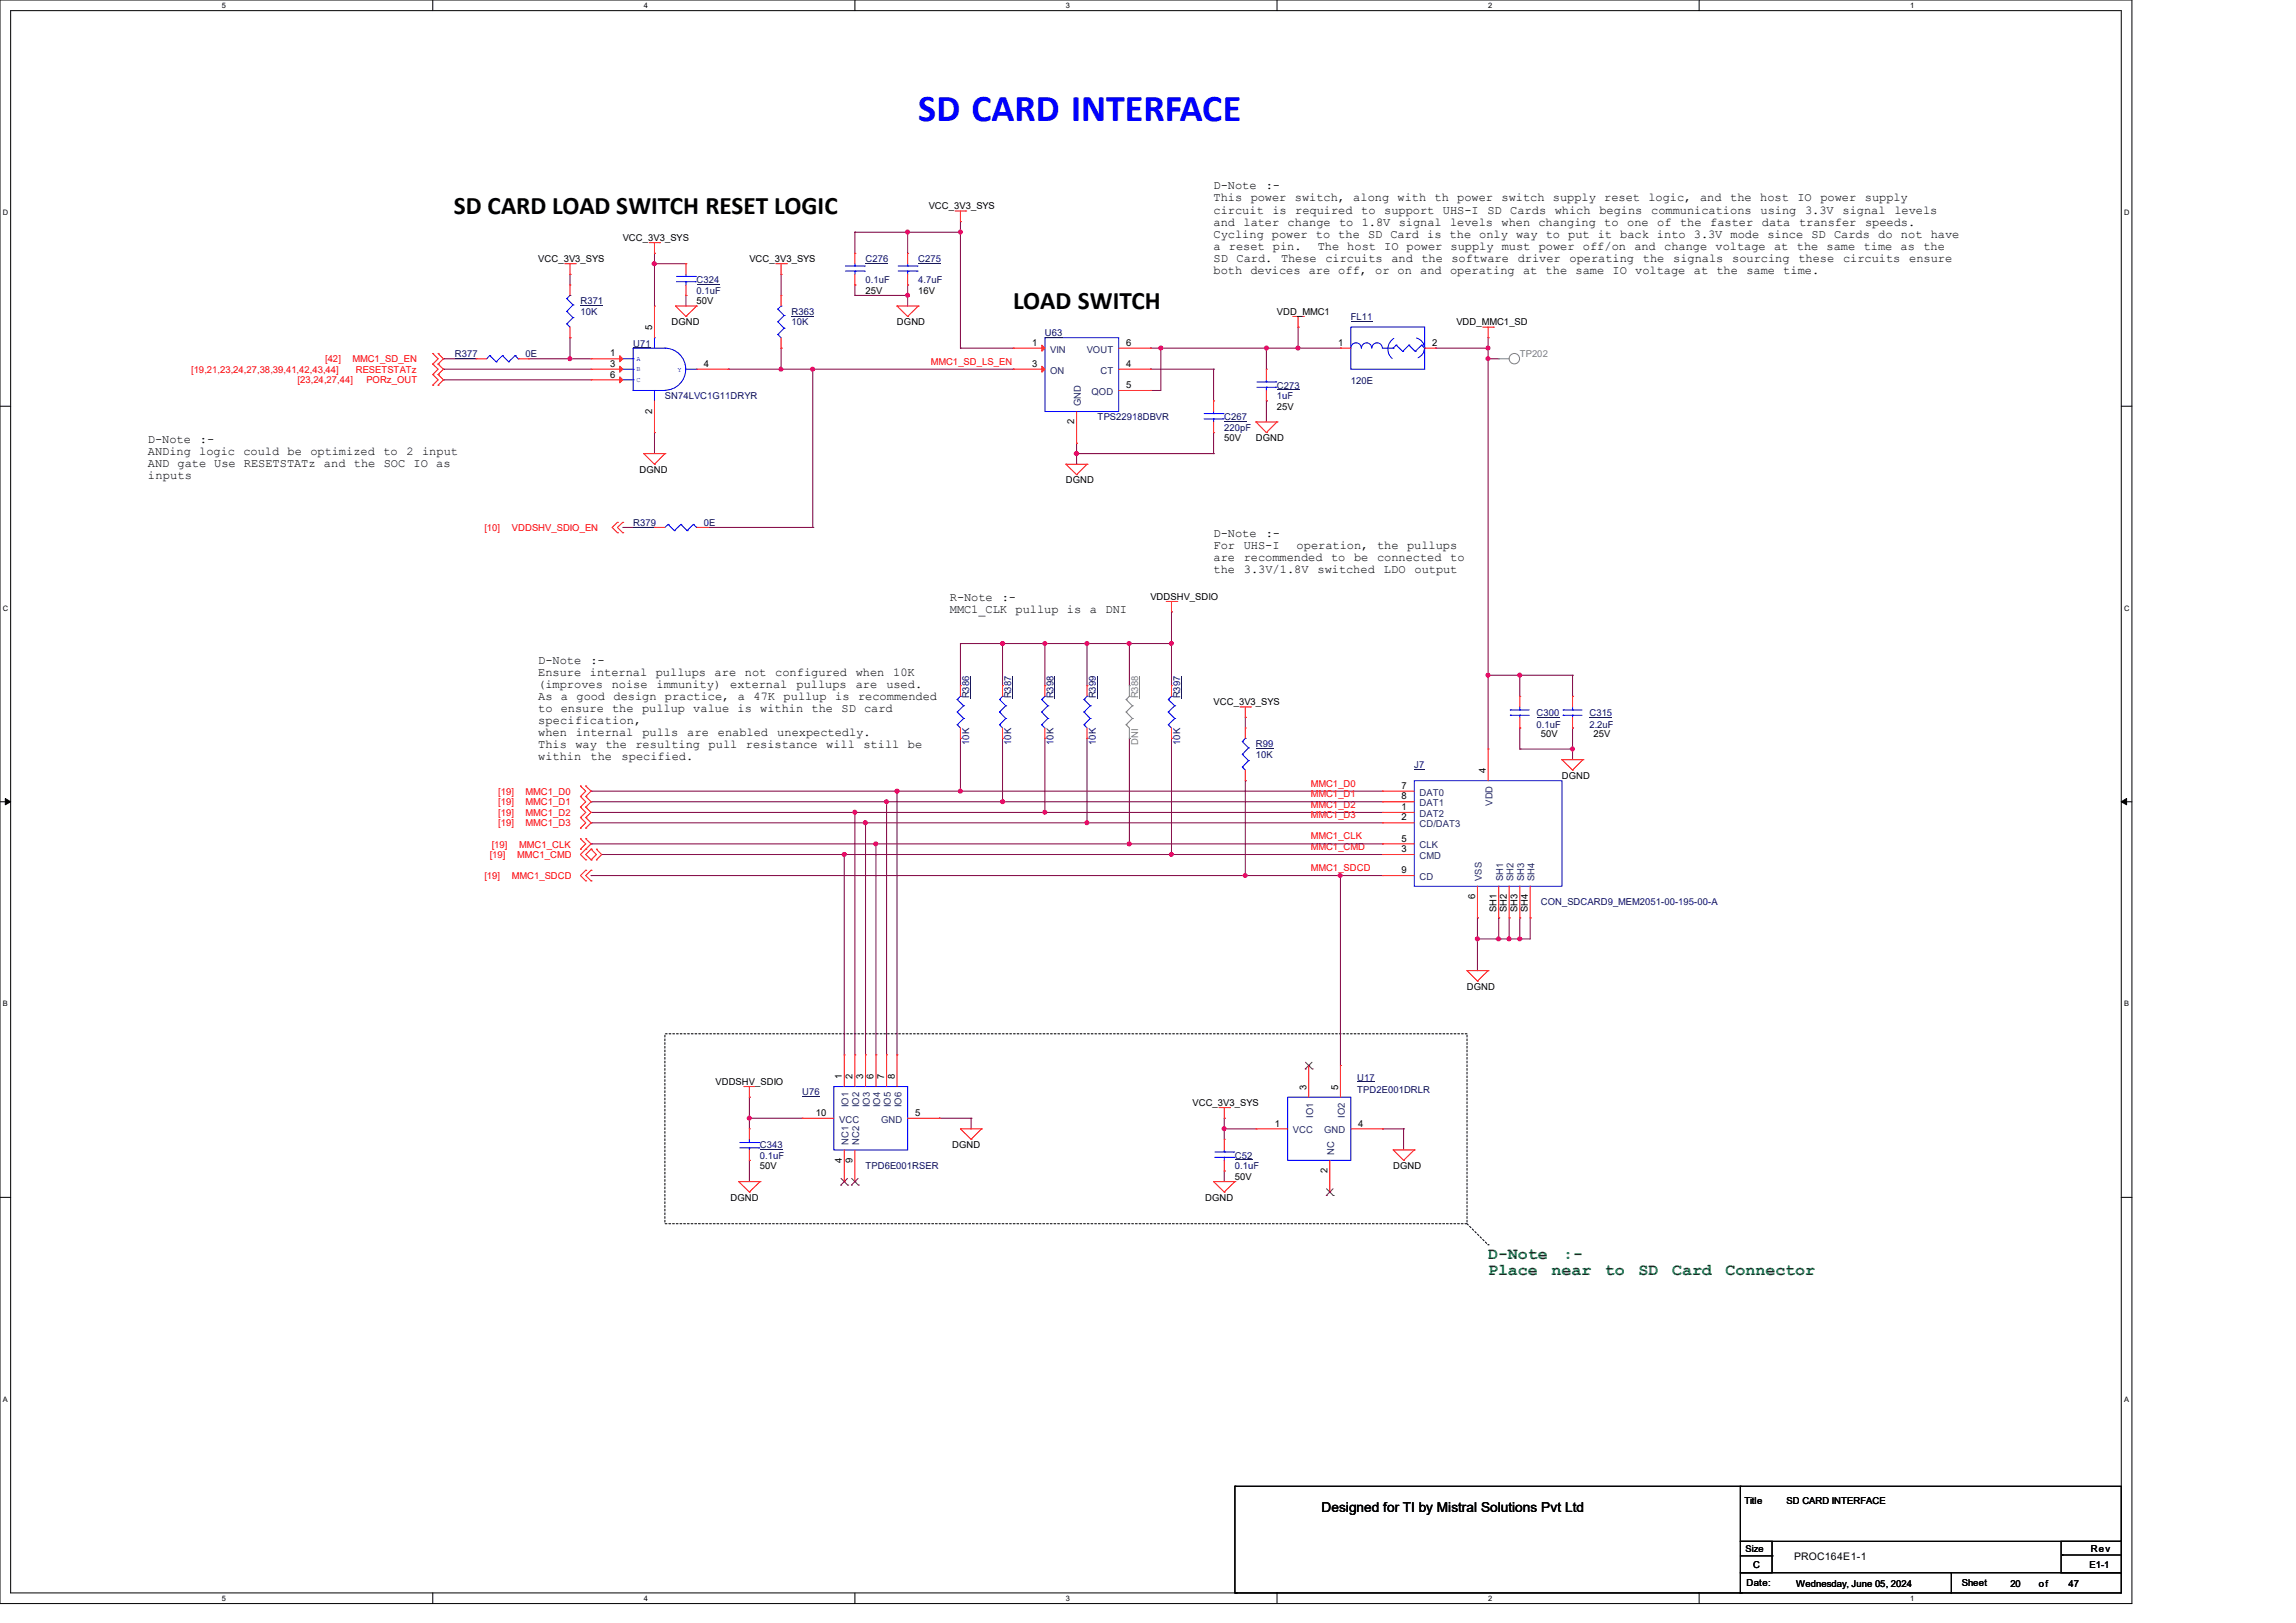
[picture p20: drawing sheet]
<svg xmlns="http://www.w3.org/2000/svg" width="420mm" height="297mm" viewBox="0 0 420 297" stroke-linecap="round" stroke-linejoin="round" font-family="sans-serif">
<defs><g id="words">
<text font-size="6.9" fill="#00f" x="168" y="22.1">SD CARD INTERFACE</text>
<g font-size="4.6">
<text x="83" y="39.2">SD CARD LOAD SWITCH RESET LOGIC</text>
<text x="185.3" y="56.6">LOAD SWITCH</text>
</g>
<g font-size="3" fill="#008000">
<text x="272.2" y="230.3">D-Note</text>
<text x="272.2" y="233.4">Place</text>
<text x="283.8" y="233.4">near</text>
<text x="285.9" y="230.3">:-</text>
<text x="293.6" y="233.4">to</text>
<text x="299.7" y="233.4">SD</text>
<text x="305.9" y="233.4">Card</text>
<text x="315.6" y="233.4">Connector</text>
</g>
<text font-size="2.5" x="241.7" y="276.8">Designed for TI by Mistral Solutions Pvt Ltd</text>
<g font-size="2.2">
<text x="222" y="34.7">D-Note</text>
<text x="231.5" y="34.7">:-</text>
<text x="222" y="36.9">This power switch, along with th power switch supply reset logic,</text>
<text x="222" y="39.1">circuit is</text>
<text x="222" y="41.3">and later change to 1.8V signal levels when changing to one</text>
<text x="236.9" y="39.1">required</text>
<text x="249" y="39.1">to</text>
<text x="253.2" y="39.1">support</text>
<text x="264" y="39.1">UHS-I</text>
<text x="272.1" y="39.1">SD</text>
<text x="276.3" y="39.1">Cards which</text>
<text x="292.6" y="39.1">begins</text>
<text x="302" y="39.1">communications</text>
<text x="303.1" y="41.3">of</text>
<text x="307.3" y="41.3">the</text>
<text x="311" y="36.9">and</text>
<text x="312.8" y="41.3">faster</text>
<text x="316.5" y="36.9">the</text>
<text x="322" y="36.9">host</text>
<text x="322" y="39.1">using</text>
<text x="322.3" y="41.3">data</text>
<text x="328.8" y="36.9">IO</text>
<text x="329.1" y="41.3">transfer</text>
<text x="330.2" y="39.1">3.3V</text>
<text x="333" y="36.9">power</text>
<text x="337.1" y="39.1">signal</text>
<text x="341.1" y="36.9">supply</text>
<text x="341.2" y="41.3">speeds.</text>
<text x="346.5" y="39.1">levels</text>
<text x="222" y="43.5">Cycling power to the SD Card is the only way to put it back into 3.3V mode since SD Cards do not have</text>
<text x="222" y="45.7">a reset pin.</text>
<text x="222" y="47.9">SD</text>
<text x="226.2" y="47.9">Card.</text>
<text x="234.3" y="47.9">These</text>
<text x="241" y="45.7">The host IO power supply must power off/on and change voltage at the same time as the</text>
<text x="242.4" y="47.9">circuits</text>
<text x="254.5" y="47.9">and</text>
<text x="260" y="47.9">the</text>
<text x="265.5" y="47.9">software</text>
<text x="277.6" y="47.9">driver</text>
<text x="287.1" y="47.9">operating</text>
<text x="300.5" y="47.9">the</text>
<text x="306.1" y="47.9">signals</text>
<text x="316.9" y="47.9">sourcing</text>
<text x="329" y="47.9">these</text>
<text x="337.1" y="47.9">circuits</text>
<text x="349.2" y="47.9">ensure</text>
<text x="222" y="50.1">both devices are off, or on and operating at the same IO voltage at the same time.</text>
<text x="27.1" y="81">D-Note</text>
<text x="27.1" y="83.2">ANDing logic could be optimized</text>
<text x="36.6" y="81">:-</text>
<text x="70.2" y="83.2">to</text>
<text x="74.3" y="83.2">2</text>
<text x="77.2" y="83.2">input</text>
<text x="27.1" y="85.4">AND gate Use RESETSTATz and the SOC IO as</text>
<text x="27.1" y="87.6">inputs</text>
<text x="222" y="98.3">D-Note</text>
<text x="222" y="100.5">For</text>
<text x="227.5" y="100.5">UHS-I</text>
<text x="231.5" y="98.3">:-</text>
<text x="237.2" y="100.5">operation,</text>
<text x="251.9" y="100.5">the</text>
<text x="257.4" y="100.5">pullups</text>
<text x="222" y="102.7">are</text>
<text x="222" y="104.9">the</text>
<text x="227.5" y="102.7">recommended</text>
<text x="227.5" y="104.9">3.3V/1.8V</text>
<text x="241" y="104.9">switched</text>
<text x="243.5" y="102.7">to</text>
<text x="247.7" y="102.7">be</text>
<text x="251.9" y="102.7">connected</text>
<text x="253.1" y="104.9">LDO</text>
<text x="258.7" y="104.9">output</text>
<text x="265.3" y="102.7">to</text>
<text x="173.7" y="109.9">R-Note</text>
<text x="173.7" y="112.1">MMC1_CLK pullup is a</text>
<text x="183.3" y="109.9">:-</text>
<text x="202.2" y="112.1">DNI</text>
<text x="98.5" y="121.5">D-Note</text>
<text x="98.5" y="123.7">Ensure</text>
<text x="98.5" y="125.9">(improves</text>
<text x="107.9" y="123.7">internal</text>
<text x="108" y="121.5">:-</text>
<text x="111.9" y="125.9">noise</text>
<text x="120" y="123.7">pullups are</text>
<text x="120.1" y="125.9">immunity)</text>
<text x="133.6" y="125.9">external</text>
<text x="136.3" y="123.7">not</text>
<text x="141.8" y="123.7">configured</text>
<text x="145.7" y="125.9">pullups</text>
<text x="156.5" y="123.7">when</text>
<text x="156.5" y="125.9">are</text>
<text x="162.1" y="125.9">used.</text>
<text x="163.4" y="123.7">10K</text>
<text x="98.5" y="128.1">As a good design practice, a 47K pullup</text>
<text x="98.5" y="130.3">to ensure the pullup value is within the SD card</text>
<text x="152.8" y="128.1">is</text>
<text x="157" y="128.1">recommended</text>
<text x="98.5" y="132.5">specification,</text>
<text x="98.5" y="134.7">when</text>
<text x="98.5" y="136.9">This way</text>
<text x="105.4" y="134.7">internal</text>
<text x="110.8" y="136.9">the</text>
<text x="116.3" y="136.9">resulting pull</text>
<text x="117.5" y="134.7">pulls</text>
<text x="125.7" y="134.7">are</text>
<text x="131.3" y="134.7">enabled</text>
<text x="136.4" y="136.9">resistance</text>
<text x="142.2" y="134.7">unexpectedly.</text>
<text x="151.1" y="136.9">will</text>
<text x="157.9" y="136.9">still</text>
<text x="166.1" y="136.9">be</text>
<text x="98.5" y="139.1">within</text>
<text x="108" y="139.1">the</text>
<text x="113.7" y="139.1">specified.</text>
</g>
<text font-size="1.9" x="328.2" y="285.5">PROC164E1-1</text>
<g font-size="1.7">
<text x="169.9" y="38.3">VCC_3V3_SYS</text>
<text x="98.5" y="48">VCC_3V3_SYS</text>
<text x="113.9" y="44.1">VCC_3V3_SYS</text>
<text x="137.1" y="48">VCC_3V3_SYS</text>
<text x="158.3" y="53.8">25V</text>
<text x="168" y="53.8">16V</text>
<text x="122.8" y="59.5">DGND</text>
<text x="127.4" y="55.7">50V</text>
<text x="164.1" y="59.5">DGND</text>
<text x="233.6" y="57.6">VDD_MMC1</text>
<text x="266.4" y="59.5">VDD_MMC1_SD</text>
<text x="111.6" y="65.2">1</text>
<text x="119.3" y="60.5" transform="rotate(-90 119.3 60.5)">5</text>
<text x="188.8" y="63.3">1</text>
<text x="206" y="63.3">6</text>
<text x="244.8" y="63.3">1</text>
<text x="262" y="63.3">2</text>
<text x="111.6" y="67.1">3</text>
<text x="111.6" y="69.1">6</text>
<text x="128.8" y="67.1">4</text>
<text x="188.8" y="67.1">3</text>
<text x="206" y="67.1">4</text>
<text x="206" y="71">5</text>
<text x="119.3" y="75.7" transform="rotate(-90 119.3 75.7)">2</text>
<text x="196.5" y="77.6" transform="rotate(-90 196.5 77.6)">2</text>
<text x="233.6" y="75">25V</text>
<text x="223.9" y="80.8">50V</text>
<text x="229.7" y="80.8">DGND</text>
<text x="117" y="86.6">DGND</text>
<text x="195" y="88.5">DGND</text>
<text x="210.4" y="109.7">VDDSHV_SDIO</text>
<text x="222" y="129">VCC_3V3_SYS</text>
<text x="281.8" y="134.8">50V</text>
<text x="291.5" y="134.8">25V</text>
<text x="271.8" y="141.5" transform="rotate(-90 271.8 141.5)">4</text>
<text x="285.7" y="142.5">DGND</text>
<text x="256.4" y="148.2">1</text>
<text x="256.4" y="144.4">7</text>
<text x="256.4" y="146.3">8</text>
<text x="256.4" y="150.2">2</text>
<text x="256.4" y="156">3</text>
<text x="256.4" y="154">5</text>
<text x="256.4" y="159.8">9</text>
<text x="269.8" y="164.5" transform="rotate(-90 269.8 164.5)">6</text>
<text x="273.7" y="166.9" transform="rotate(-90 273.7 166.9)">SH1</text>
<text x="275.6" y="166.9" transform="rotate(-90 275.6 166.9)">SH2</text>
<text x="277.6" y="166.9" transform="rotate(-90 277.6 166.9)">SH3</text>
<text x="279.5" y="166.9" transform="rotate(-90 279.5 166.9)">SH4</text>
<text x="268.3" y="181.1">DGND</text>
<text x="154" y="197.5" transform="rotate(-90 154 197.5)">1</text>
<text x="156" y="197.5" transform="rotate(-90 156 197.5)">2</text>
<text x="157.9" y="197.5" transform="rotate(-90 157.9 197.5)">3</text>
<text x="159.8" y="197.5" transform="rotate(-90 159.8 197.5)">6</text>
<text x="161.8" y="197.5" transform="rotate(-90 161.8 197.5)">7</text>
<text x="163.7" y="197.5" transform="rotate(-90 163.7 197.5)">8</text>
<text x="130.9" y="198.5">VDDSHV_SDIO</text>
<text x="218.1" y="202.4">VCC_3V3_SYS</text>
<text x="239" y="199.4" transform="rotate(-90 239 199.4)">3</text>
<text x="244.8" y="199.4" transform="rotate(-90 244.8 199.4)">5</text>
<text x="149.2" y="204.2">10</text>
<text x="167.4" y="204.2">5</text>
<text x="233.2" y="206.2">1</text>
<text x="248.4" y="206.2">4</text>
<text x="139" y="213.9">50V</text>
<text x="154" y="212.8" transform="rotate(-90 154 212.8)">4</text>
<text x="156" y="212.8" transform="rotate(-90 156 212.8)">9</text>
<text x="174.2" y="210.1">DGND</text>
<text x="225.9" y="215.9">50V</text>
<text x="242.8" y="214.7" transform="rotate(-90 242.8 214.7)">2</text>
<text x="254.8" y="213.9">DGND</text>
<text x="133.6" y="219.7">DGND</text>
<text x="220.5" y="219.7">DGND</text>
<text x="319.1" y="275.2">Title</text>
<text x="326.8" y="275.2">SD CARD INTERFACE</text>
<text x="319.3" y="284">Size</text>
<text x="320.7" y="286.9">C</text>
<text x="382.2" y="286.9">E1-1</text>
<text x="382.4" y="284.1">Rev</text>
<text x="319.5" y="290.2">Date:</text>
<text x="328.6" y="290.4">Wednesday, June 05, 2024</text>
<text x="358.9" y="290.2">Sheet</text>
<text x="367.7" y="290.4">20</text>
<text x="373" y="290.4">of</text>
<text x="378.4" y="290.4">47</text>
</g>
<g font-size="1.7" fill="#000080">
<text x="158.3" y="48">C276</text>
<text x="168" y="48">C275</text>
<text x="127.4" y="51.8">C324</text>
<text x="127.4" y="53.8">0.1uF</text>
<text x="158.3" y="51.8">0.1uF</text>
<text x="168" y="51.8">4.7uF</text>
<text x="106.2" y="55.7">R371</text>
<text x="106.2" y="57.6">10K</text>
<text x="144.8" y="57.6">R363</text>
<text x="144.8" y="59.5">10K</text>
<text x="247.1" y="58.6">FL11</text>
<text x="83.2" y="65.3">R377</text>
<text x="96.1" y="65.3">0E</text>
<text x="115.8" y="63.4">U71</text>
<text x="191.1" y="61.5">U63</text>
<text x="233.6" y="71.1">C273</text>
<text x="247.1" y="70.4">120E</text>
<text x="121.6" y="73.1">SN74LVC1G11DRYR</text>
<text x="200.8" y="76.9">TPS22918DBVR</text>
<text x="223.9" y="76.9">C267</text>
<text x="233.6" y="73.1">1uF</text>
<text x="223.9" y="78.8">220pF</text>
<text x="115.8" y="96.2">R379</text>
<text x="128.8" y="96.2">0E</text>
<text x="177.3" y="127.8" transform="rotate(-90 177.3 127.8)">R386</text>
<text x="185" y="127.8" transform="rotate(-90 185 127.8)">R387</text>
<text x="192.7" y="127.8" transform="rotate(-90 192.7 127.8)">R398</text>
<text x="200.4" y="127.8" transform="rotate(-90 200.4 127.8)">R399</text>
<text x="215.9" y="127.8" transform="rotate(-90 215.9 127.8)">R397</text>
<text x="281.1" y="131">C300</text>
<text x="290.7" y="131">C315</text>
<text x="177.3" y="136.3" transform="rotate(-90 177.3 136.3)">10K</text>
<text x="185" y="136.3" transform="rotate(-90 185 136.3)">10K</text>
<text x="192.7" y="136.3" transform="rotate(-90 192.7 136.3)">10K</text>
<text x="200.4" y="136.3" transform="rotate(-90 200.4 136.3)">10K</text>
<text x="215.9" y="136.3" transform="rotate(-90 215.9 136.3)">10K</text>
<text x="229.7" y="136.7">R99</text>
<text x="281.1" y="133.3">0.1uF</text>
<text x="290.7" y="133.3">2.2uF</text>
<text x="229.7" y="138.7">10K</text>
<text x="258.7" y="140.6">J7</text>
<text x="281.8" y="165.7">CON_SDCARD9_MEM2051-00-195-00-A</text>
<text x="248.3" y="197.7">U17</text>
<text x="146.7" y="200.4">U76</text>
<text x="248.3" y="200.1">TPD2E001DRLR</text>
<text x="139" y="210.1">C343</text>
<text x="139" y="212">0.1uF</text>
<text x="158.3" y="213.9">TPD6E001RSER</text>
<text x="225.9" y="212">C52</text>
<text x="225.9" y="213.9">0.1uF</text>
</g>
<g font-size="1.7" fill="#004080">
<text x="192.1" y="64.5">VIN</text>
<text x="198.8" y="64.5">VOUT</text>
<text x="192.1" y="68.4">ON</text>
<text x="201.3" y="68.4">CT</text>
<text x="197.7" y="74.3" transform="rotate(-90 197.7 74.3)">GND</text>
<text x="199.7" y="72.3">QOD</text>
<text x="259.7" y="149.5">DAT2</text>
<text x="259.7" y="145.6">DAT0</text>
<text x="259.7" y="147.5">DAT1</text>
<text x="273" y="147.4" transform="rotate(-90 273 147.4)">VDD</text>
<text x="259.7" y="151.4">CD/DAT3</text>
<text x="259.7" y="155.2">CLK</text>
<text x="259.7" y="157.2">CMD</text>
<text x="259.7" y="161">CD</text>
<text x="271.1" y="161.2" transform="rotate(-90 271.1 161.2)">VSS</text>
<text x="274.9" y="161.2" transform="rotate(-90 274.9 161.2)">SH1</text>
<text x="276.9" y="161.2" transform="rotate(-90 276.9 161.2)">SH2</text>
<text x="278.8" y="161.2" transform="rotate(-90 278.8 161.2)">SH3</text>
<text x="280.7" y="161.2" transform="rotate(-90 280.7 161.2)">SH4</text>
<text x="155.2" y="202.6" transform="rotate(-90 155.2 202.6)">IO1</text>
<text x="157.2" y="202.6" transform="rotate(-90 157.2 202.6)">IO2</text>
<text x="159.1" y="202.6" transform="rotate(-90 159.1 202.6)">IO3</text>
<text x="161" y="202.6" transform="rotate(-90 161 202.6)">IO4</text>
<text x="163" y="202.6" transform="rotate(-90 163 202.6)">IO5</text>
<text x="164.9" y="202.6" transform="rotate(-90 164.9 202.6)">IO6</text>
<text x="153.5" y="205.4">VCC</text>
<text x="155.2" y="209.5" transform="rotate(-90 155.2 209.5)">NC1</text>
<text x="157.2" y="209.5" transform="rotate(-90 157.2 209.5)">NC2</text>
<text x="161.2" y="205.4">GND</text>
<text x="236.5" y="207.4">VCC</text>
<text x="240.2" y="204.5" transform="rotate(-90 240.2 204.5)">IO1</text>
<text x="242.2" y="207.4">GND</text>
<text x="246" y="204.5" transform="rotate(-90 246 204.5)">IO2</text>
<text x="244" y="211.4" transform="rotate(-90 244 211.4)">NC</text>
</g>
<g font-size="1.7" fill="#808080">
<text x="278" y="65.3">TP202</text>
<text x="208.2" y="127.8" transform="rotate(-90 208.2 127.8)">R388</text>
<text x="208.2" y="136.3" transform="rotate(-90 208.2 136.3)">DNI</text>
</g>
<g font-size="1.7" fill="#f00">
<text x="35" y="68.2">[19,21,23,24,27,38,39,41,42,43,44]</text>
<text x="54.4" y="70.1">[23,24,27,44]</text>
<text x="59.5" y="66.3">[42]</text>
<text x="64.5" y="66.3">MMC1_SD_EN</text>
<text x="65.1" y="68.2">RESETSTATz</text>
<text x="67" y="70.1">PORz_OUT</text>
<text x="170.3" y="66.8">MMC1_SD_LS_EN</text>
<text x="88.6" y="97.2">[10]</text>
<text x="93.6" y="97.2">VDDSHV_SDIO_EN</text>
<text x="239.8" y="144">MMC1_D0</text>
<text x="91.1" y="145.5">[19]</text>
<text x="91.1" y="149.3">[19]</text>
<text x="91.1" y="147.4">[19]</text>
<text x="96.1" y="145.5">MMC1_D0</text>
<text x="96.1" y="149.3">MMC1_D2</text>
<text x="96.1" y="147.4">MMC1_D1</text>
<text x="239.8" y="147.9">MMC1_D2</text>
<text x="239.8" y="149.8">MMC1_D3</text>
<text x="239.8" y="145.9">MMC1_D1</text>
<text x="90" y="155.1">[19]</text>
<text x="91.1" y="151.2">[19]</text>
<text x="95" y="155.1">MMC1_CLK</text>
<text x="96.1" y="151.2">MMC1_D3</text>
<text x="239.8" y="155.6">MMC1_CMD</text>
<text x="239.8" y="153.6">MMC1_CLK</text>
<text x="88.6" y="160.9">[19]</text>
<text x="89.6" y="157">[19]</text>
<text x="93.6" y="160.9">MMC1_SDCD</text>
<text x="94.6" y="157">MMC1_CMD</text>
<text x="239.8" y="159.4">MMC1_SDCD</text>
</g>
<g font-size="1.4">
<text x="40.6" y="1.4">5</text>
<text x="117.8" y="1.4">4</text>
<text x="195" y="1.4">3</text>
<text x="272.2" y="1.4">2</text>
<text x="349.4" y="1.4">1</text>
<text x=".5" y="39.4">D</text>
<text x="388.5" y="39.4">D</text>
<text x=".5" y="111.8">C</text>
<text x="388.5" y="111.8">C</text>
<text x=".5" y="184.2">B</text>
<text x="388.5" y="184.2">B</text>
<text x=".5" y="256.5">A</text>
<text x="388.5" y="256.5">A</text>
<text x="40.6" y="292.9">5</text>
<text x="117.8" y="292.9">4</text>
<text x="195" y="292.9">3</text>
<text x="272.2" y="292.9">2</text>
<text x="349.4" y="292.9">1</text>
</g>
<g font-size="1.3" fill="#00f">
<text x="116.4" y="67.9">B</text>
<text x="116.4" y="70">C</text>
<text x="116.4" y="66.1">A</text>
<text x="124" y="68.1">Y</text>
</g>
</g></defs>
<path d="M0 0h390v293.5h-390zM1.9 1.9h386.1v289.6h-386.1z" fill="none" stroke="#000" stroke-width=".18"/>
<g fill="#fff">
<path d="M40.6 .2h.7v1.5h-.7z"/>
<path d="M40.6 291.7h.7v1.5h-.7z"/>
</g>
<path d="M79.2 0v1.9M79.2 291.5v2" fill="none" stroke="#000" stroke-width=".18"/>
<g fill="#fff">
<path d="M117.8 .2h.7v1.5h-.7z"/>
<path d="M117.8 291.7h.7v1.5h-.7z"/>
</g>
<path d="M156.4 0v1.9M156.4 291.5v2" fill="none" stroke="#000" stroke-width=".18"/>
<g fill="#fff">
<path d="M195 .2h.7v1.5h-.7z"/>
<path d="M195 291.7h.7v1.5h-.7z"/>
</g>
<path d="M233.6 0v1.9M233.6 291.5v2" fill="none" stroke="#000" stroke-width=".18"/>
<g fill="#fff">
<path d="M272.2 .2h.8v1.5h-.8z"/>
<path d="M272.2 291.7h.8v1.5h-.8z"/>
</g>
<path d="M310.8 0v1.9M310.8 291.5v2" fill="none" stroke="#000" stroke-width=".18"/>
<g fill="#fff">
<path d="M349.4 .2h.8v1.5h-.8z"/>
<path d="M349.4 291.7h.8v1.5h-.8z"/>
<path d="M.5 38.1h1v1.6h-1z"/>
<path d="M388.5 38.1h1v1.6h-1z"/>
<path d="M.5 110.5h1v1.6h-1z"/>
<path d="M388.5 110.5h1v1.6h-1z"/>
</g>
<path d="M0 74.3h1.9M388 74.3h2" fill="none" stroke="#000" stroke-width=".18"/>
<g fill="#fff">
<path d="M.5 182.9h.9v1.5h-.9z"/>
<path d="M388.5 182.9h.9v1.5h-.9z"/>
</g>
<path d="M0 146.7h1.9M388 146.7h2" fill="none" stroke="#000" stroke-width=".18"/>
<path d="M1 146.1l.9 .6-.9 .6zM388 146.7l1-.6v1.2z" fill="#000" stroke="#000" stroke-width=".18"/>
<g fill="#fff">
<path d="M.5 255.3h.9v1.5h-.9z"/>
<path d="M388.5 255.3h.9v1.5h-.9z"/>
</g>
<g fill="none" stroke="#000" stroke-width=".18">
<path d="M0 219.1h1.9M388 219.1h2M225.9 272h.1M225.9 272h92.6M225.9 272v19.5M318.3 272h69.7v10.1h-69.7zM225.9 291.5h.1M226.1 291.5h.1M226.1 291.5h92.6M318.3 282.1h5.8v5.7h-5.8zM318.3 287.8h38.7v3.7h-38.7zM318.3 284.7h5.8"/>
<path d="M324.1 284.7h.1M357 287.8h31v3.7h-31zM377 282.1h11v5.7h-11zM377.2 284.6h.1M377.2 284.6h10.8"/>
</g>
<path d="M121.6 189.2h146.8v34.7h-146.8zM268.4 223.9l3.8 3.9M272.2 227.8h.1" fill="none" stroke="#000" stroke-width=".18" stroke-dasharray=".3"/>
<g fill="none" stroke="#800040" stroke-width=".18">
<path d="M104.3 50.2h.1M104.3 50.2v2M119.7 46.4h.1M119.7 48.3h.1M119.7 46.4v9.6M119.7 48.3h5.8M125.5 54.1h.1M125.5 54.1v1.9M142.9 50.2h.1M142.9 50.2v3.9M156.4 42.5h.1M156.4 54.1h.1"/>
<path d="M156.4 52.2h.1M156.4 42.5h19.3M156.4 54.1h9.6M156.4 42.5v3.9M156.4 52.2v1.9M166 52.2h.1M166 42.5h.1M166 54.1h.1M166 42.5v3.9M166 52.2v3.8M175.7 40.6h.1M175.7 42.5h.1"/>
<path d="M175.7 40.6v23.1M237.4 59.9h.1M237.4 59.9v3.8M81.1 67.6h.1M81.1 69.5h.1M81.1 65.7h.1M81.1 67.6h27M81.1 69.5h27M81.1 65.7h6M96.7 65.7h11.4M104.3 61.8h.1M104.3 65.7h.1"/>
<path d="M104.3 61.8v3.9M119.7 79.2h.1M119.7 79.2v3.8M133.2 67.6h.1M133.2 67.6h52.1M142.9 63.7h.1M142.9 63.7v3.9M148.7 67.6h.1M148.7 67.6v28.9M175.7 63.7h.1M175.7 63.7h9.6M185.3 67.6h.1"/>
<path d="M210.4 63.7h.1M210.4 71.5h.1M210.4 67.6h.1M210.4 67.6h11.6M210.4 63.7h34.8M212.3 63.7h.1M212.3 63.7v7.8h-1.9M222 79.2h.1M222 67.6h.1M222 67.6v5.8M222 79.2v3.8M231.6 73.4h.1"/>
<path d="M231.6 63.7h.1M231.6 63.7v3.9M231.6 73.4v3.8M245.2 63.7h.1M262.6 63.7h.1M262.6 63.7h9.6M272.2 61.8h.1M272.2 65.7h.1M272.2 61.8v75.3M272.2 65.7h2M113.9 96.5h5.8M119.7 96.5h.1"/>
<path d="M129.4 96.5h19.3M148.7 96.5h.1M196.9 83h.1M196.9 85h.1M196.9 81.1v3.9M196.9 83h25.1M222 83h.1M175.7 117.8h.1M175.7 117.8h38.6M175.7 117.8v7.7M183.4 117.8h.1M183.4 117.8v7.7"/>
<path d="M191.1 117.8h.1M191.1 117.8v7.7M198.8 117.8h.1M198.8 117.8v7.7M206.6 117.8h.1M206.6 117.8v7.7M214.3 117.8h.1M214.3 112h.1M214.3 112v13.5M175.7 135.1h.1M175.7 135.1v9.7M183.4 135.1h.1"/>
<path d="M183.4 135.1v11.6M191.1 135.1h.1M191.1 135.1v13.6M198.8 135.1h.1M198.8 135.1v15.5M206.6 135.1h.1M206.6 135.1v19.3M214.3 135.1h.1M214.3 135.1v21.3M227.8 131.3h.1M227.8 131.3v1.9M272.2 123.6h.1"/>
<path d="M272.2 123.6h15.5M278 123.6h.1M278 133.2h.1M278 137.1h.1M278 123.6v3.8M278 133.2v3.9M278 137.1h9.7M287.7 123.6h.1M287.7 133.2h.1M287.7 137.1h.1M287.7 123.6v3.8M287.7 133.2v5.8"/>
<path d="M108.1 154.4h.1M108.1 144.8h.1M108.1 150.6h.1M108.1 148.7h.1M108.1 146.7h.1M108.1 148.7h144.8M108.1 150.6h144.8M108.1 154.4h144.8M108.1 144.8h144.8M108.1 146.7h144.8M110.1 156.4h.1M110.1 156.4h142.8"/>
<path d="M154.4 156.4h.1M154.4 156.4v36.6M156.4 148.7h.1M156.4 148.7v44.3M158.3 150.6h.1M158.3 150.6v42.4M160.2 154.4h.1M160.2 154.4v38.6M162.2 146.7h.1M162.2 146.7v46.3M164.1 144.8h.1M164.1 144.8v48.2"/>
<path d="M175.7 144.8h.1M183.4 146.7h.1M191.1 148.7h.1M198.8 150.6h.1M206.6 154.4h.1M214.3 156.4h.1M227.8 142.9h.1M227.8 142.9v17.3M108.1 160.2h.1M108.1 160.2h144.8M227.8 160.2h.1M245.2 160.2h.1"/>
<path d="M245.2 160.2v34.8M270.3 168h.1M270.3 171.8h.1M270.3 168v9.6M274.2 168h.1M274.2 171.8h.1M274.2 168v3.8M276.1 168h.1M276.1 171.8h.1M276.1 168v3.8M278 168h.1M278 171.8h.1"/>
<path d="M278 168v3.8M279.9 168h.1M279.9 168v3.8h-9.6M137.1 200.8h.1M137.1 212.3h.1M137.1 204.6h.1M137.1 200.8v5.8M137.1 212.3v3.9M137.1 204.6h9.6M171.8 204.6h.1M171.8 204.6h5.8M177.6 204.6h.1"/>
<path d="M177.6 204.6v2M223.9 206.6h.1M223.9 204.6h.1M223.9 214.3h.1M223.9 206.6h5.8M223.9 204.6v3.9M223.9 214.3v1.9M252.9 206.6h.1M252.9 206.6h3.9M256.8 206.6h.1M256.8 206.6v3.8"/>
</g>
<g fill="#f0f" stroke="#f0f" stroke-width=".18">
<circle cx="198.8" cy="117.8" r=".36"/>
<circle cx="191.1" cy="117.8" r=".36"/>
<circle cx="214.3" cy="117.8" r=".36"/>
<circle cx="191.1" cy="148.6" r=".36"/>
<circle cx="206.6" cy="117.8" r=".37"/>
<circle cx="183.4" cy="117.8" r=".37"/>
<circle cx="175.7" cy="144.8" r=".36"/>
<circle cx="183.4" cy="146.7" r=".37"/>
<circle cx="227.8" cy="160.2" r=".36"/>
<circle cx="119.7" cy="48.3" r=".37"/>
<circle cx="142.9" cy="67.6" r=".36"/>
<circle cx="175.7" cy="42.5" r=".36"/>
<circle cx="166" cy="42.5" r=".36"/>
<circle cx="166" cy="54" r=".36"/>
<circle cx="237.4" cy="63.7" r=".36"/>
<circle cx="212.4" cy="63.7" r=".37"/>
<circle cx="231.7" cy="63.7" r=".37"/>
<circle cx="278" cy="123.5" r=".36"/>
<circle cx="287.6" cy="137.1" r=".36"/>
<circle cx="270.3" cy="171.8" r=".37"/>
<circle cx="276" cy="171.8" r=".36"/>
<circle cx="278" cy="171.8" r=".36"/>
<circle cx="137.1" cy="204.6" r=".36"/>
<circle cx="156.4" cy="148.6" r=".36"/>
<circle cx="164.1" cy="144.8" r=".37"/>
<circle cx="214.3" cy="156.4" r=".36"/>
<circle cx="154.4" cy="156.4" r=".37"/>
<circle cx="198.8" cy="150.6" r=".36"/>
<circle cx="158.3" cy="150.6" r=".37"/>
<circle cx="160.2" cy="154.4" r=".36"/>
<circle cx="162.2" cy="146.7" r=".36"/>
<circle cx="272.2" cy="63.7" r=".36"/>
<circle cx="206.6" cy="154.4" r=".37"/>
<circle cx="245.2" cy="160.2" r=".37"/>
<circle cx="274.1" cy="171.8" r=".37"/>
<circle cx="104.2" cy="65.6" r=".36"/>
<circle cx="148.6" cy="67.6" r=".37"/>
<circle cx="223.9" cy="206.5" r=".36"/>
<circle cx="196.9" cy="83" r=".37"/>
<circle cx="272.2" cy="123.5" r=".36"/>
<circle cx="272.2" cy="65.6" r=".36"/>
</g>
<g fill="none" stroke="#f00" stroke-width=".18">
<path d="M174.7 38.6h2M175.7 38.6v2M176.7 38.6h.1M103.3 48.3h1.9M104.3 50.2h.1M104.3 52.2h.1M104.3 48.3v1.9M104.3 52.2v1.9M104.3 59.9v1.9M105.2 48.3h.1M118.7 44.4h1.9M119.7 46.4h.1"/>
<path d="M119.7 56h.1M119.7 44.4v2M119.7 56v5.8M120.6 44.4h.1M123.6 56h.1M123.6 56h3.8M123.6 56l1.9 1.9M125.5 57.9h.1M125.5 48.3h.1M125.5 54.1h.1M125.5 48.3v1.9M125.5 52.2v1.9"/>
<path d="M127.4 56h.1M127.4 56l-1.9 1.9M141.9 48.3h1.9M142.9 50.2h.1M142.9 54.1h.1M142.9 48.3v1.9M142.9 54.1v1.9M143.8 48.3h.1M156.4 46.4h.1M156.4 52.2h.1M156.4 46.4v1.9M156.4 50.2v2"/>
<path d="M164.1 56h.1M164.1 56h3.9M164.1 56l1.9 1.9M166 57.9h.1M166 46.4h.1M166 52.2h.1M166 46.4v1.9M166 50.2v2M168 56h.1M168 56l-2 1.9M175.7 40.6h.1M236.5 57.9h1.9"/>
<path d="M237.4 59.9h.1M237.4 57.9v2M238.4 57.9h.1M271.2 59.9h2M272.2 59.9v1.9M273.2 59.9h.1M79.2 66.6h.1M79.2 64.7h.1M79.2 68.5h.1M79.2 70.5h.1M79.2 64.7l.9 1-.9 .9M79.2 66.6l.9 1-.9 .9"/>
<path d="M79.2 68.5l.9 1-.9 1M80.1 64.7h.1M80.1 66.6h.1M80.1 68.5h.1M80.1 70.5h.1M80.1 64.7l1 1-1 .9M80.1 66.6l1 1-1 .9M80.1 68.5l1 1-1 1M87.1 65.7h.1M87.1 65.7h1.9M94.8 65.7h1.9M96.7 65.7h.1"/>
<path d="M104.3 61.8h.1M108.1 65.7h.1M108.1 67.6h.1M108.1 69.5h.1M108.1 65.7h5.8M108.1 67.6h5.8M108.1 69.5h5.8M119.7 79.2h.1M119.7 73.4v5.8M127.4 67.6h5.8M133.2 67.6h.1M142.9 63.7h.1"/>
<path d="M142.9 61.8v1.9M222 73.4h.1M222 79.2h.1M222 73.4v1.9M222 77.2v2M229.7 77.2h.1M229.7 77.2h3.9M229.7 77.2l1.9 2M231.6 79.2h.1M231.6 67.6h.1M231.6 73.4h.1M231.6 67.6v1.9"/>
<path d="M231.6 71.5v1.9M233.6 77.2h.1M233.6 77.2l-2 2M245.2 63.7h.1M245.2 63.7h1.9M260.6 63.7h2M262.6 63.7h.1M272.2 61.8h.1M112.9 95.6h.1M112.9 97.5h.1M112.9 95.6l-.9 .9 .9 1M113.9 95.6h.1"/>
<path d="M113.9 97.5h.1M113.9 95.6l-1 .9 1 1M117.8 83h.1M117.8 83h3.8M117.8 83l1.9 2M119.7 85h.1M121.6 83h.1M121.6 83l-1.9 2M195 85h.1M195 85h3.8M195 85l1.9 1.9M196.9 86.9h.1"/>
<path d="M198.8 85h.1M198.8 85l-1.9 1.9M213.3 110.1h2M214.3 112h.1M214.3 110.1v1.9M215.3 110.1h.1M175.7 135.1h.1M175.7 125.5h.1M175.7 125.5v1.9M175.7 133.2v1.9M183.4 135.1h.1M183.4 125.5h.1"/>
<path d="M183.4 125.5v1.9M183.4 133.2v1.9M191.1 135.1h.1M191.1 125.5h.1M191.1 125.5v1.9M191.1 133.2v1.9M198.8 135.1h.1M198.8 125.5h.1M198.8 125.5v1.9M198.8 133.2v1.9M214.3 135.1h.1M214.3 125.5h.1"/>
<path d="M214.3 125.5v1.9M214.3 133.2v1.9M226.8 129.4h2M227.8 131.3h.1M227.8 133.2h.1M227.8 129.4v1.9M227.8 133.2v1.9M228.8 129.4h.1M278 133.2h.1M278 127.4h.1M278 127.4v2M278 131.3v1.9"/>
<path d="M285.7 139h.1M285.7 139h3.9M285.7 139l2 1.9M287.7 133.2h.1M287.7 127.4h.1M287.7 127.4v2M287.7 131.3v1.9M289.6 139h.1M289.6 139l-1.9 1.9M106.2 145.8h.1M106.2 143.8h.1M106.2 149.6h.1"/>
<path d="M106.2 147.7h.1M106.2 155.4h.1M106.2 153.5h.1M106.2 151.6h.1M106.2 143.8l.9 1-.9 1M106.2 147.7l.9 1-.9 .9M106.2 145.8l.9 .9-.9 1M106.2 153.5l.9 .9-.9 1M106.2 149.6l.9 1-.9 1M107.1 143.8h.1M107.1 145.8h.1M107.1 147.7h.1"/>
<path d="M107.1 149.6h.1M107.1 153.5h.1M107.1 155.4h.1M107.1 159.3h.1M107.1 157.4h.1M107.1 151.6h.1M107.1 143.8l1 1-1 1M107.1 147.7l1 1-1 .9M107.1 145.8l1 .9-1 1M107.1 153.5l1 .9-1.9 2 .9 1M107.1 159.3l-.9 .9 .9 1M107.1 149.6l1 1-1 1"/>
<path d="M108.1 159.3h.1M108.1 157.4h.1M108.1 155.4h.1M108.1 159.3l-1 .9 1 1M108.1 155.4l1 1-1 1M108.1 155.4l-1 1 1 1M109.1 155.4h.1M109.1 157.4h.1M109.1 155.4l1 1-1 1M227.8 142.9h.1M227.8 140.9v2M287.7 140.9h.1"/>
<path d="M107.1 161.2h.1M108.1 161.2h.1M268.4 177.6h.1M268.4 177.6h3.8M268.4 177.6l1.9 1.9M270.3 179.5h.1M272.2 177.6h.1M272.2 177.6l-1.9 1.9M136.1 198.8h.1M136.1 198.8h1.9M137.1 198.8v2M154.4 193h.1"/>
<path d="M154.4 193v5.8M156.4 193h.1M156.4 193v5.8M158.3 193h.1M158.3 193v5.8M160.2 193h.1M160.2 193v5.8M162.2 193h.1M162.2 193v5.8M164.1 193h.1M164.1 193v5.8M135.1 216.2h.1"/>
<path d="M135.1 216.2h3.9M135.1 216.2l2 1.9M137.1 218.1h.1M137.1 200.8h.1M139 216.2h.1M139 216.2l-1.9 1.9M146.7 204.6h.1M146.7 204.6h5.8M154.4 216.2h.1M154.4 210.4v5.8M156.4 216.2h.1M156.4 210.4v5.8"/>
<path d="M166 204.6h5.8M171.8 204.6h.1M175.7 206.6h.1M175.7 206.6h3.8M175.7 206.6l1.9 1.9M177.6 208.5h.1M179.5 206.6h.1M179.5 206.6l-1.9 1.9M222 216.2h.1M222 216.2h3.9M222 216.2l1.9 1.9M223 202.7h1.9"/>
<path d="M223.9 204.6h.1M223.9 218.1h.1M223.9 208.5h.1M223.9 214.3h.1M223.9 202.7v1.9M223.9 208.5v1.9M223.9 212.3v2M224.9 202.7h.1M225.9 216.2h.1M225.9 216.2l-2 1.9M254.8 210.4h.1M254.8 210.4h3.9"/>
<path d="M254.8 210.4l2 1.9M256.8 212.3h.1M258.7 210.4h.1M258.7 210.4l-1.9 1.9"/>
</g>
<g fill="none" stroke="#00f" stroke-width=".18">
<path d="M103.7 59.3h.1M103.7 57h.1M103.7 54.7h.1M103.7 59.3l.6 .6M103.7 57l1.1 1.1M103.7 54.7l1.1 1.1M104.3 54.1h.1M104.3 54.1l-.6 .6M104.8 58.1h.1M104.8 55.8h.1M104.8 58.1l-1.1 1.2M104.8 55.8l-1.1 1.2"/>
<path d="M123.7 51.6h3.5M123.7 50.6h3.5M125.5 50.6h.1M125.5 51.6h.1M125.5 50.2v.4M125.5 51.6v.6M127.2 51.6h.1M127.2 50.6h.1M142.3 58.9h.1M142.3 56.6h.1M142.3 58.9l1.1 1.2M142.3 56.6l1.1 1.1"/>
<path d="M142.9 56h.1M142.9 56l-.6 .6M143.4 57.7h.1M143.4 57.7l-1.1 1.2M154.6 49.6h3.5M154.6 48.7h3.5M156.4 48.7h.1M156.4 49.6h.1M156.4 48.3v.4M156.4 49.6v.6M158.1 49.6h.1M158.1 48.7h.1"/>
<path d="M164.3 49.6h3.5M164.3 48.7h3.5M166 48.7h.1M166 49.6h.1M166 48.3v.4M166 49.6v.6M167.8 49.6h.1M167.8 48.7h.1M247.1 59.9h13.5v7.7h-13.5zM89.6 65.1h.1M89.6 65.1l-.6 .6M89.6 65.1l1.2 1.1"/>
<path d="M90.8 66.2h.1M91.9 65.1h.1M91.9 65.1l-1.1 1.1M91.9 65.1l1.1 1.1M93 66.2h.1M94.2 65.1h.1M94.2 65.1l-1.2 1.1M94.2 65.1l.6 .6M94.8 65.7h.1M113.9 67.6h1.9M113.9 65.7h1.9M113.9 69.5h1.9"/>
<path d="M115.8 71.5h.1M115.8 65.7h.1M115.8 67.6h.1M115.8 69.5h.1M115.8 71.5h5.8M119.7 61.8h.1M119.7 71.5h.1M119.7 61.8v1.9M119.7 71.5v1.9M121.6 63.7h.1M121.6 71.5h.1M121.6 63.7a3.9 3.9 0 0 1 3.8 3.9 3.9 3.9 0 0 1-3.8 3.8"/>
<path d="M121.6 63.7h-5.8v7.8M125.5 67.6h1.9M127.4 67.6h.1M142.3 61.2h.1M142.3 61.2l.6 .6M143.4 60.1h.1M143.4 60.1l-1.1 1.1M220.3 76.7h3.4M220.3 75.7h3.4M222 75.7h.1M222 76.7h.1M222 75.3v.4"/>
<path d="M222 76.7v.5M223.7 76.7h.1M223.7 75.7h.1M229.9 70.9h3.5M229.9 69.9h3.5M231.6 69.9h.1M231.6 70.9h.1M231.6 69.5v.4M231.6 70.9v.6M233.4 70.9h.1M233.4 69.9h.1M247.1 63.7a.95 .95 0 0 1 1-1 .95 .95 0 0 1 .9 1"/>
<path d="M249 63.7a.93 .93 0 0 1 1-1 .93 .93 0 0 1 .9 1M251 63.7a.95 .95 0 0 1 .9-1 .95 .95 0 0 1 1 1M252.9 63.7h1.9M254.8 63.7h.1M255 61.9a2.28 2.28 0 0 0-.3 3.7M255.4 63.2h.1M255.4 63.2l-.6 .5M255.4 63.2l1.2 1.1M256.6 64.3h.1M257.7 63.2h.1M257.7 63.2l-1.1 1.1M257.7 63.2l1.2 1.1"/>
<path d="M258.9 64.3h.1M259.1 61.9a1.9 1.9 0 0 1 1.5 1.7 1.9 1.9 0 0 1-1.2 1.9M260.1 63.2h.1M260.1 63.2l-1.2 1.1M260.1 63.2l.5 .5M260.6 63.7h.1M175.1 132.6h.1M175.1 130.3h.1M175.1 128h.1M175.1 132.6l.6 .6M175.1 130.3l1.2 1.2M175.1 128l1.2 1.2"/>
<path d="M175.7 127.4h.1M175.7 127.4l-.6 .6M176.3 131.5h.1M176.3 129.2h.1M176.3 131.5l-1.2 1.1M176.3 129.2l-1.2 1.1M182.8 132.6h.1M182.8 130.3h.1M182.8 128h.1M182.8 132.6l.6 .6M182.8 130.3l1.2 1.2M182.8 128l1.2 1.2"/>
<path d="M183.4 127.4h.1M183.4 127.4l-.6 .6M184 131.5h.1M184 129.2h.1M184 131.5l-1.2 1.1M184 129.2l-1.2 1.1M190.5 132.6h.1M190.5 130.3h.1M190.5 128h.1M190.5 132.6l.6 .6M190.5 130.3l1.2 1.2M190.5 128l1.2 1.2"/>
<path d="M191.1 127.4h.1M191.1 127.4l-.6 .6M191.7 131.5h.1M191.7 129.2h.1M191.7 131.5l-1.2 1.1M191.7 129.2l-1.2 1.1M198.3 132.6h.1M198.3 130.3h.1M198.3 128h.1M198.3 132.6l.5 .6M198.3 130.3l1.1 1.2M198.3 128l1.1 1.2"/>
<path d="M198.8 127.4h.1M198.8 127.4l-.5 .6M199.4 131.5h.1M199.4 129.2h.1M199.4 131.5l-1.1 1.1M199.4 129.2l-1.1 1.1M213.7 132.6h.1M213.7 130.3h.1M213.7 128h.1M213.7 132.6l.6 .6M213.7 130.3l1.2 1.2M213.7 128l1.2 1.2"/>
<path d="M214.3 127.4h.1M214.3 127.4l-.6 .6M214.9 131.5h.1M214.9 129.2h.1M214.9 131.5l-1.2 1.1M214.9 129.2l-1.2 1.1M227.2 138h.1M227.2 135.7h.1M227.2 138l1.2 1.2M227.2 135.7l1.2 1.2M227.8 135.1h.1M227.8 135.1l-.6 .6"/>
<path d="M228.4 139.2h.1M228.4 136.9h.1M228.4 139.2l-1.2 1.2M228.4 136.9l-1.2 1.1M276.3 129.9h.1M276.3 130.9h.1M276.3 129.9h3.4M276.3 130.9h3.4M278 130.9h.1M278 129.9h.1M278 129.4v.5M278 130.9v.4"/>
<path d="M285.9 129.9h.1M285.9 130.9h.1M285.9 129.9h3.5M285.9 130.9h3.5M287.7 130.9h.1M287.7 129.9h.1M287.7 129.4v.5M287.7 130.9v.4M227.2 140.4h.1M227.2 140.4l.6 .5M258.7 142.9h27v19.3h-27zM152.5 198.8h13.5v11.6h-13.5z"/>
<path d="M222.2 211.8h3.5M222.2 210.8h3.5M223.9 210.8h.1M223.9 211.8h.1M223.9 210.4v.4M223.9 211.8v.5M225.7 211.8h.1M225.7 210.8h.1"/>
</g>
<g fill="none" stroke="#000080" stroke-width=".18">
<path d="M106.2 55.9h4.2M127.4 52h4.2M144.8 57.8h4.2M158.3 48.2h4.2M168 48.2h4.2M247.1 58.8h4M83.2 65.6h4.2M115.8 63.6h3.2M223.9 77.2h4.2M233.6 71.4h4.2M177.5 123.7v4.1M185.2 123.7v4.1"/>
<path d="M193 123.7v4.1M200.7 123.7v4.1M216.1 123.7v4.1M229.7 137h3.3M281.1 131.2h4.2M290.7 131.2h4.2M146.7 200.7h3.2M225.9 212.3h3.2"/>
</g>
<g fill="none" stroke="#808080" stroke-width=".18">
<path d="M274.2 65.7h.1M274.2 65.7h1.9M206 132.6h.1M206 130.3h.1M206 128h.1M206 132.6l.6 .6v1.9M206 130.3l1.1 1.2M206 128l1.1 1.2M206.6 127.4h.1M206.6 135.1h.1M206.6 125.5h.1M206.6 127.4l-.6 .6"/>
<path d="M206.6 125.5v1.9M207.1 131.5h.1M207.1 129.2h.1M207.1 131.5l-1.1 1.1M207.1 129.2l-1.1 1.1M208.4 123.7v4.1"/>
<circle cx="277" cy="65.6" r=".95"/>
</g>
<g fill="#f00" stroke="#f00" stroke-width=".18">
<path d="M113.4 65.1l.5 .6-.5 .5z"/>
<path d="M113.4 67l.5 .6-.5 .5z"/>
<path d="M113.4 69l.5 .5-.5 .6z"/>
</g>
<path d="M153.8 216.9h.1M153.8 215.6l1.3 1.3M155 215.6l-1.2 1.3M155.1 216.9h.1M155.7 216.9h.1M155.8 215.6l1.2 1.3M157 215.6l-1.3 1.3M157 216.9h.1" fill="none" stroke="#804000" stroke-width=".18"/>
<path d="M258.7 140.8h1.9v.1h-1.9z" fill="#000080"/>
<g fill="none" stroke="#f00" stroke-width=".18">
<path d="M185.3 63.7h.1M185.3 67.6h.1M185.3 63.7h5.8M185.3 67.6h5.8M196.9 75.3v5.8M204.6 63.7h5.8M204.6 67.6h5.8M204.6 71.5h5.8M210.4 67.6h.1M210.4 71.5h.1M210.4 63.7h.1M119.7 96.5h.1"/>
<path d="M119.7 96.5h1.9M127.4 96.5h2M129.4 96.5h.1M196.9 81.1h.1M272.2 137.1h.1M272.2 137.1v5.8M252.9 148.7h.1M252.9 150.6h.1M252.9 156.4h.1M252.9 154.4h.1M252.9 144.8h.1M252.9 146.7h.1"/>
<path d="M252.9 148.7h5.8M252.9 150.6h5.8M252.9 156.4h5.8M252.9 154.4h5.8M252.9 144.8h5.8M252.9 146.7h5.8M252.9 160.2h.1M252.9 160.2h5.8M270.3 168h.1M270.3 162.2v5.8M274.2 168h.1M274.2 162.2v5.8"/>
<path d="M276.1 168h.1M276.1 162.2v5.8M278 168h.1M278 162.2v5.8M279.9 168h.1M279.9 162.2v5.8M239.4 195h.1M239.4 195v5.8M245.2 195h.1M245.2 195v5.8M137.1 212.3h.1M137.1 206.6h.1"/>
<path d="M137.1 206.6v1.9M137.1 210.4v1.9M229.7 206.6h.1M229.7 206.6h5.8M243.2 218.1h.1M243.2 212.3v5.8M247.1 206.6h5.8M252.9 206.6h.1"/>
</g>
<g fill="none" stroke="#00f" stroke-width=".18">
<path d="M191.1 61.8h13.5v13.5h-13.5zM122.2 96h.1M122.2 96l-.6 .5M122.2 96l1.2 1.1M123.4 97.1h.1M124.5 96h.1M124.5 96l-1.1 1.1M124.5 96l1.2 1.1M125.7 97.1h.1M126.8 96h.1M126.8 96l-1.1 1.1M126.8 96l.6 .5"/>
<path d="M127.4 96.5h.1M135.3 209.1h3.5M135.3 210.1h3.5M137.1 210.1h.1M137.1 209.1h.1M137.1 208.5v.6M137.1 210.1v.3M138.8 209.1h.1M138.8 210.1h.1M235.5 200.8h11.6v11.5h-11.6z"/>
</g>
<path d="M191.1 61.7h3.3M115.8 96.5h4.2M248.3 198h3.2M139 210.3h4.2" fill="none" stroke="#000080" stroke-width=".18"/>
<g fill="#f00" stroke="#f00" stroke-width=".18">
<path d="M190.6 63.2l.5 .5-.5 .6z"/>
<path d="M190.6 67l.5 .6-.5 .5z"/>
</g>
<path d="M238.8 195.6h.1M238.8 194.4l1.2 1.2M240 194.4l-1.2 1.2M240 195.6h.1M242.6 218.8h.1M242.7 217.6l1.2 1.2M243.8 217.6l-1.2 1.2M243.9 218.8h.1" fill="none" stroke="#804000" stroke-width=".18"/>
<g fill="#f0f" stroke="#f0f" stroke-width=".18">
<circle cx="198.8" cy="117.8" r=".36"/>
<circle cx="191.1" cy="117.8" r=".36"/>
<circle cx="214.3" cy="117.8" r=".36"/>
<circle cx="191.1" cy="148.6" r=".36"/>
<circle cx="206.6" cy="117.8" r=".37"/>
<circle cx="183.4" cy="117.8" r=".37"/>
<circle cx="175.7" cy="144.8" r=".36"/>
<circle cx="183.4" cy="146.7" r=".37"/>
<circle cx="227.8" cy="160.2" r=".36"/>
<circle cx="119.7" cy="48.3" r=".37"/>
<circle cx="142.9" cy="67.6" r=".36"/>
<circle cx="175.7" cy="42.5" r=".36"/>
<circle cx="166" cy="42.5" r=".36"/>
<circle cx="166" cy="54" r=".36"/>
<circle cx="237.4" cy="63.7" r=".36"/>
<circle cx="212.4" cy="63.7" r=".37"/>
<circle cx="231.7" cy="63.7" r=".37"/>
<circle cx="278" cy="123.5" r=".36"/>
<circle cx="287.6" cy="137.1" r=".36"/>
<circle cx="270.3" cy="171.8" r=".37"/>
<circle cx="276" cy="171.8" r=".36"/>
<circle cx="278" cy="171.8" r=".36"/>
<circle cx="137.1" cy="204.6" r=".36"/>
<circle cx="156.4" cy="148.6" r=".36"/>
<circle cx="164.1" cy="144.8" r=".37"/>
<circle cx="214.3" cy="156.4" r=".36"/>
<circle cx="154.4" cy="156.4" r=".37"/>
<circle cx="198.8" cy="150.6" r=".36"/>
<circle cx="158.3" cy="150.6" r=".37"/>
<circle cx="160.2" cy="154.4" r=".36"/>
<circle cx="162.2" cy="146.7" r=".36"/>
<circle cx="272.2" cy="63.7" r=".36"/>
<circle cx="206.6" cy="154.4" r=".37"/>
<circle cx="245.2" cy="160.2" r=".37"/>
<circle cx="274.1" cy="171.8" r=".37"/>
<circle cx="104.2" cy="65.6" r=".36"/>
<circle cx="148.6" cy="67.6" r=".37"/>
<circle cx="223.9" cy="206.5" r=".36"/>
<circle cx="196.9" cy="83" r=".37"/>
<circle cx="272.2" cy="123.5" r=".36"/>
<circle cx="272.2" cy="65.6" r=".36"/>
</g>
<use href="#words"/>
</svg>
